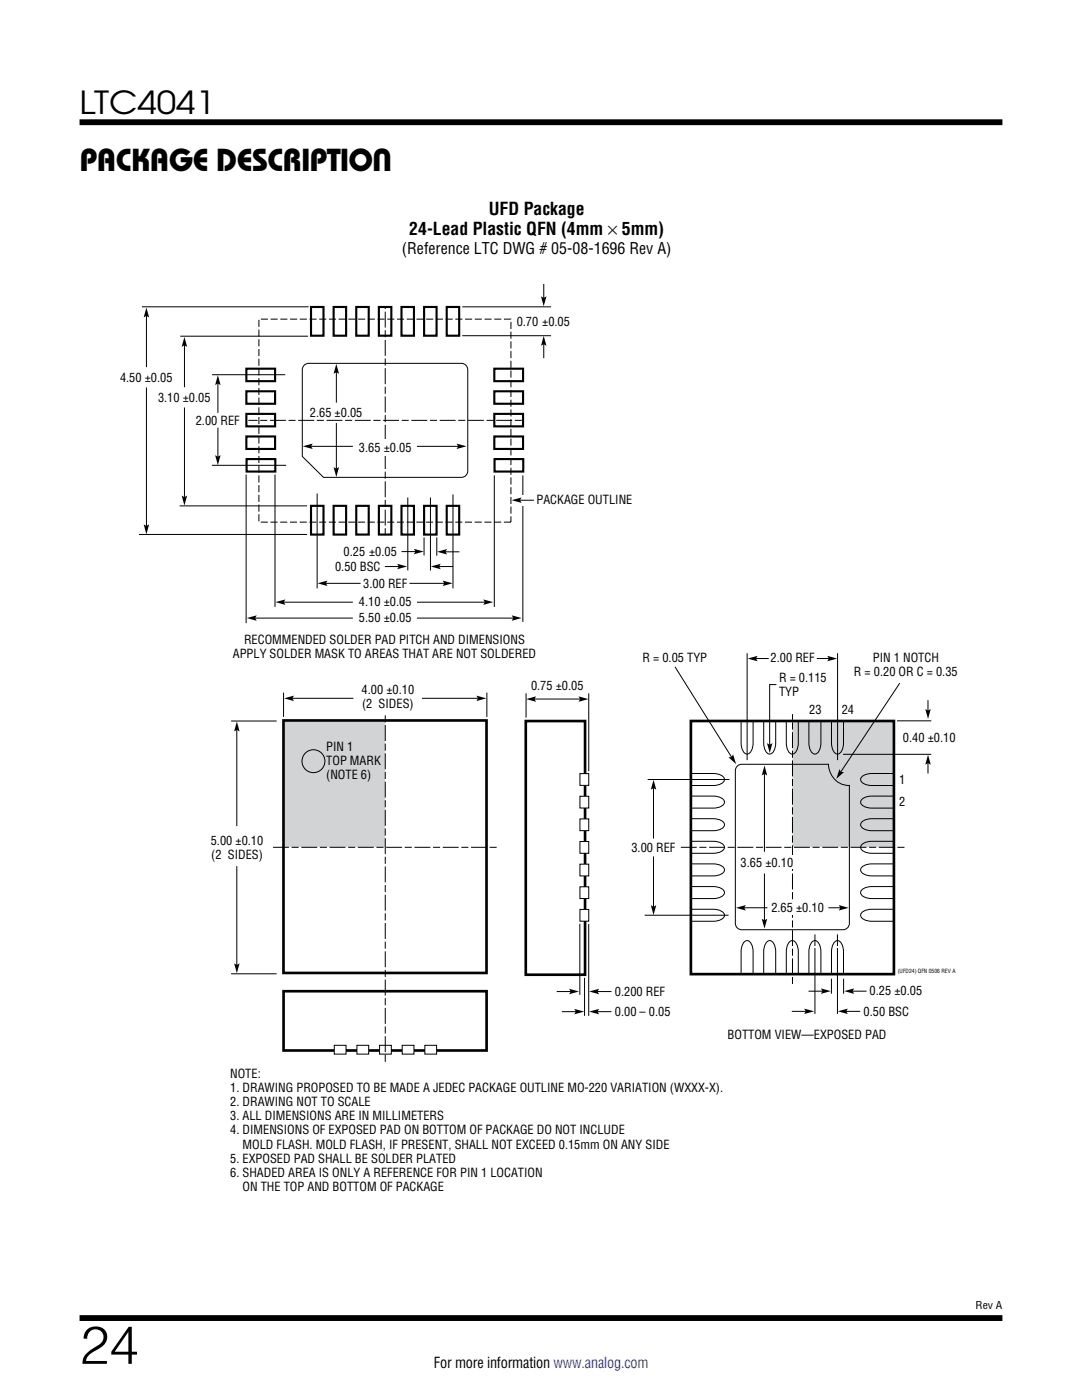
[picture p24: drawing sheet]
<svg xmlns="http://www.w3.org/2000/svg" width="216mm" height="279mm" viewBox="0 0 216 279" stroke-linecap="round" stroke-linejoin="round" font-family="sans-serif">
<defs><g id="words">
<text font-size="10.6" x="15.9" y="272.2">24</text>
<g font-size="6.3">
<text x="15.9" y="22.8">LTC4041</text>
<text x="15.9" y="34.1">PACKAGE DESCRIPTION</text>
</g>
<g font-size="3.5">
<text x="81.7" y="46.8">24-Lead Plastic QFN (4mm × 5mm)</text>
<text x="97.5" y="43">UFD Package</text>
</g>
<text font-size="3.2" x="80.2" y="50.7">(Reference LTC DWG # 05-08-1696 Rev A)</text>
<text font-size="3" x="86.6" y="273.1">For more information www.analog.com</text>
<g font-size="2.5">
<text x="103.1" y="65.1">0.70 ±0.05</text>
<text x="23.9" y="76.1">4.50 ±0.05</text>
<text x="31.5" y="80.1">3.10 ±0.05</text>
<text x="61.8" y="83.2">2.65 ±0.05</text>
<text x="39.1" y="84.7">2.00 REF</text>
<text x="71.6" y="90.2">3.65 ±0.05</text>
<text x="107.1" y="100.7">PACKAGE OUTLINE</text>
<text x="66.9" y="113.9">0.50 BSC</text>
<text x="68.6" y="111">0.25 ±0.05</text>
<text x="72.5" y="117.4">3.00 REF</text>
<text x="71.6" y="121">4.10 ±0.05</text>
<text x="71.6" y="124.2">5.50 ±0.05</text>
<text x="46.5" y="131.3">APPLY SOLDER MASK TO AREAS THAT ARE NOT SOLDERED</text>
<text x="48.7" y="128.5">RECOMMENDED SOLDER PAD PITCH AND DIMENSIONS</text>
<text x="106" y="137.7">0.75 ±0.05</text>
<text x="128.2" y="132.1">R = 0.05 TYP</text>
<text x="153.8" y="132.2">2.00 REF</text>
<text x="155.4" y="136.1">R = 0.115</text>
<text x="170.4" y="134.9">R = 0.20 OR C = 0.35</text>
<text x="174.2" y="132.1">PIN 1 NOTCH</text>
<text x="72.2" y="138.5">4.00 ±0.10</text>
<text x="72.3" y="141.4">(2 SIDES)</text>
<text x="155.4" y="139">TYP</text>
<text x="161.5" y="142.5">23</text>
<text x="168" y="142.5">24</text>
<text x="65.1" y="149.9">PIN 1</text>
<text x="180.2" y="148">0.40 ±0.10</text>
<text x="65.1" y="152.7">TOP MARK</text>
<text x="65.1" y="155.5">(NOTE 6)</text>
<text x="179.4" y="156.4">1</text>
<text x="179.4" y="160.9">2</text>
<text x="42.1" y="168.6">5.00 ±0.10</text>
<text x="42.2" y="171.5">(2 SIDES)</text>
<text x="126" y="170">3.00 REF</text>
<text x="147.8" y="172.9">3.65 ±0.10</text>
<text x="153.9" y="181.9">2.65 ±0.10</text>
<text x="122.7" y="198.8">0.200 REF</text>
<text x="122.7" y="202.8">0.00 – 0.05</text>
<text x="172.3" y="202.7">0.50 BSC</text>
<text x="173.5" y="198.6">0.25 ±0.05</text>
<text x="145.2" y="207.3">BOTTOM VIEW—EXPOSED PAD</text>
<text x="45.9" y="215.1">NOTE:</text>
<text x="45.9" y="217.9">1. DRAWING PROPOSED TO BE MADE A JEDEC PACKAGE OUTLINE MO-220 VARIATION (WXXX-X).</text>
<text x="45.9" y="220.8">2. DRAWING NOT TO SCALE</text>
<text x="45.9" y="223.6">3. ALL DIMENSIONS ARE IN MILLIMETERS</text>
<text x="45.9" y="226.4">4. DIMENSIONS OF EXPOSED PAD ON BOTTOM OF PACKAGE DO NOT INCLUDE</text>
<text x="45.9" y="232">5. EXPOSED PAD SHALL BE SOLDER PLATED</text>
<text x="48.4" y="229.2">MOLD FLASH. MOLD FLASH, IF PRESENT, SHALL NOT EXCEED 0.15mm ON ANY SIDE</text>
<text x="45.9" y="234.9">6. SHADED AREA IS ONLY A REFERENCE FOR PIN 1 LOCATION</text>
<text x="48.4" y="237.7">ON THE TOP AND BOTTOM OF PACKAGE</text>
</g>
<text font-size="2.1" x="194.7" y="261.2">Rev A</text>
<text font-size="1.1" x="179.1" y="194.2">(UFD24) QFN 0506 REV A</text>
</g></defs>
<path d="M15.9 24.4h184.1M15.9 263h184.1" fill="none" stroke="#000" stroke-width="1.2" stroke-linecap="butt"/>
<g fill="#d1d3d4">
<path d="M158.1 143.9h20.3v25.1h-20.3z"/>
<path d="M56.5 143.8h20.3v25.2h-20.3z"/>
</g>
<path d="M56.6 143.8h40.5v50.4h-40.5zM137.9 143.9h40.5v50.5h-40.5z" fill="none" stroke="#000" stroke-width=".53"/>
<g fill="none" stroke="#000" stroke-width=".2">
<path d="M56.6 138.2v4.9M58.1 139.4h12.4M84.2 139.4h11.5M97.1 138.2v4.9M105 138.4v4.8M117.5 138.4v15.5M134.7 133.1l11.4 18.2M154.9 136.6h-1.3v12.3M179.5 136.3l-11.9 18M185.2 139.7v2.4M46.1 143.9h9.1M47.3 145.4v19.5"/>
<path d="M129.2 155.6h16.4M130.4 157v10.3M152.5 154.2v15.8M168.2 150.5h17.6M179 143.9h6.8M185.2 152v2.4M47.3 172.9v19.9M130.4 170.9v10.3M152.5 174.3v9.6M46.1 194.3h9.1M111.1 197.9h3M119 197.9h3"/>
<path d="M128.6 182.7h16.8M148.2 181.2h4.9M161.3 197.8h3.1M162.6 186.5v15.9M165.3 181.2h2.7M165.9 195.3v3M167.1 186.5v15.9M168.3 195.3v3M169.8 197.8h3.1M112.1 201.9h3.1M119 201.9h3M158 201.8h3.1"/>
<path d="M168.6 201.8h3"/>
<circle cx="62.5" cy="151.9" r="2.29"/>
</g>
<g fill="#000">
<path d="M56.7 139.4l2-.6-.4 .6 .4 .5zM95.1 138.8l1.9 .6-1.9 .5 .3-.5zM47.3 144l.5 2-.5-.3-.6 .3zM130.4 155.6l.5 2-.5-.3-.5 .3zM145.4 151.1h.6l.3-.6 .6 2zM152.5 152.8l.6 2-.6-.4-.5 .4zM153 148.3l.6 .3 .5-.3-.5 2zM167.5 153.5l.3 .6h.6l-1.5 1.3zM184.6 141.5l.6 .3 .5-.3-.5 2zM185.2 150.6l.5 2-.5-.3-.6 .3zM46.7 192.3l.6 .3 .5-.3-.5 1.9zM113.6 197.3l1.9 .6-1.9 .5 .3-.5z"/>
<path d="M117.6 197.9l1.9-.6-.3 .6 .3 .5zM129.9 180.6l.5 .4 .5-.4-.5 2zM146.8 181.2l2-.6-.3 .6 .3 .5zM152 183.4l.5 .3 .6-.3-.6 1.9zM163.8 197.3l2 .5-2 .5 .3-.5zM167.4 180.6l1.9 .6-1.9 .5 .3-.5zM168.5 197.8l1.9-.5-.3 .5 .3 .5zM114.6 201.3l2 .6-2 .5 .3-.5zM117.6 201.9l1.9-.6-.3 .6 .3 .5zM160.5 201.3l1.9 .5-1.9 .6 .3-.6zM167.2 201.8l2-.5-.4 .5 .4 .6z"/>
</g>
<g fill="#fff">
<path d="M161.7 188.9h1.7v.2h-1.7z"/>
<path d="M166.3 188.9h1.7v.2h-1.7z"/>
</g>
<path d="M104.9 143.9h11.8v50.6h-11.8zM56.6 197.8h40.5v11.8h-40.5z" fill="none" stroke="#000" stroke-width=".53"/>
<path d="M115.7 154.4h1.8v2.3h-1.8z" fill="#fff"/>
<path d="M115.7 154.4h1.8v2.3h-1.8z" fill="none" stroke="#000" stroke-width=".2"/>
<path d="M115.7 181.5h1.8v2.3h-1.8z" fill="#fff"/>
<path d="M115.7 181.5h1.8v2.3h-1.8z" fill="none" stroke="#000" stroke-width=".2"/>
<path d="M115.7 177h1.8v2.3h-1.8z" fill="#fff"/>
<path d="M115.7 177h1.8v2.3h-1.8z" fill="none" stroke="#000" stroke-width=".2"/>
<path d="M115.7 172.5h1.8v2.3h-1.8z" fill="#fff"/>
<path d="M115.7 172.5h1.8v2.3h-1.8z" fill="none" stroke="#000" stroke-width=".2"/>
<path d="M115.7 167.9h1.8v2.4h-1.8z" fill="#fff"/>
<path d="M115.7 167.9h1.8v2.4h-1.8z" fill="none" stroke="#000" stroke-width=".2"/>
<path d="M115.7 163.4h1.8v2.4h-1.8z" fill="#fff"/>
<path d="M115.7 163.4h1.8v2.4h-1.8z" fill="none" stroke="#000" stroke-width=".2"/>
<path d="M115.7 158.9h1.8v2.4h-1.8z" fill="#fff"/>
<path d="M115.7 158.9h1.8v2.4h-1.8z" fill="none" stroke="#000" stroke-width=".2"/>
<path d="M84.8 208.6h2.3v1.8h-2.3z" fill="#fff"/>
<path d="M84.8 208.6h2.3v1.8h-2.3z" fill="none" stroke="#000" stroke-width=".2"/>
<path d="M66.7 208.6h2.3v1.8h-2.3z" fill="#fff"/>
<path d="M66.7 208.6h2.3v1.8h-2.3z" fill="none" stroke="#000" stroke-width=".2"/>
<path d="M71.2 208.6h2.4v1.8h-2.4z" fill="#fff"/>
<path d="M71.2 208.6h2.4v1.8h-2.4z" fill="none" stroke="#000" stroke-width=".2"/>
<path d="M75.7 208.6h2.4v1.8h-2.4z" fill="#fff"/>
<path d="M75.7 208.6h2.4v1.8h-2.4z" fill="none" stroke="#000" stroke-width=".2"/>
<path d="M80.3 208.6h2.3v1.8h-2.3z" fill="#fff"/>
<g fill="none" stroke="#000" stroke-width=".2">
<path d="M108.5 56.7v3M28.3 61.2h33.3M29.2 62.8v10.5M29.2 77.3v27.9M36 67.1h25.5M36.8 68.6v8.7M42.3 74.8h14.6M43.5 76.3v6.1M67.1 74v6.4M92.2 61.2h17.8M92.2 67h17.8M108.5 68.4v3.1"/>
<path d="M36.8 81.3v18.2M42.3 92.9h14.8M43.5 85.3v6.1M49.1 94.7v29.7M54.9 94.7v26.4M61.8 89.1h8.6M63.3 98.5v18.9M67.1 84.4v9.4M81.4 99.3v14.5M83.2 89.1h8.5M85.9 99.3v14.5M90.4 98.7v18.7"/>
<path d="M98.6 94.9v26.2M104.3 94.9v29.2M27.7 106.7h33.6M35.8 101h25.5M64.8 116.4h7.2M76.8 113.1h3M80.1 110.1h3.1M81.7 116.4h7.2M84.6 107.2v3.7M87.2 107.2v3.7M87.3 113.1h3.1M88.6 110.1h3.1"/>
<path d="M50.6 123.4h19.8M56.4 120.2h14M83.2 123.4h19.5M83.2 120.2h13.8M106.4 139.5h9.6M115.7 184.4v14.1M116.6 195.2v7.5M117.5 184.4v18.3M80.3 208.6h2.3v1.8h-2.3z"/>
</g>
<g fill="#000">
<path d="M108 59.1l.5 .4 .5-.4-.5 2zM29.2 61.4l.6 2-.6-.4-.5 .4zM36.8 67.2l.5 2-.5-.3-.5 .3zM43.5 74.9l.5 2-.5-.4-.6 .4zM67.1 72.6l.6 2-.6-.3-.5 .3zM108.5 67l.5 2-.5-.3-.5 .3zM36.3 98.9l.5 .3 .5-.3-.5 2zM42.9 90.8l.6 .4 .5-.4-.5 2zM60.4 89.1l2-.6-.3 .6 .3 .5zM66.6 93.2l.5 .3 .6-.3-.6 2zM91.1 88.5l2 .6-2 .5 .3-.5zM28.7 104.7l.5 .3 .6-.3-.6 1.9z"/>
<path d="M63.4 116.4l1.9-.5-.3 .5 .3 .6zM79.3 112.5l1.9 .6-1.9 .5 .3-.5zM82.6 109.5l2 .6-2 .5 .3-.5zM86 113.1l1.9-.6-.3 .6 .3 .5zM88.3 115.9l2 .5-2 .6 .4-.6zM87.2 110.1l2-.5-.3 .5 .3 .6zM49.2 123.3l2-.5-.3 .5 .3 .6zM55 120.2l1.9-.6-.3 .6 .3 .5zM96.4 119.6l2 .6-2 .5 .4-.5zM102.1 122.8l2 .5-2 .6 .3-.6zM105 139.5l2-.5-.4 .5 .4 .6zM115.4 139l2 .5-2 .6 .4-.6z"/>
</g>
<path d="M104.1 83.9h-54.5M76.9 106.8v-45.7M99.1 169.1h-45M180.5 169.1h-45.1M158.1 196.4v-53.9M76.9 211.9v-69.5" fill="none" stroke="#000" stroke-width=".2" stroke-dasharray="1.4 .5 3.2 .5" stroke-linecap="butt"/>
<path d="M51.7 63.7h50.3v40.5h-50.3z" fill="none" stroke="#000" stroke-width=".2" stroke-dasharray="1.4 .5" stroke-linecap="butt"/>
<path d="M104 98.8h.6v2h-.6z" fill="#fff"/>
<path d="M103.5 99.8h3M149.1 130.4v21.3M167.1 130.4v21.3M147.2 152.8l.8-.3h17.3a4.3 4.3 0 0 0 4.2 4.3v27.5a1.27 1.27 0 0 1-1.3 1.2h-20.2a1.27 1.27 0 0 1-1.3-1.2v-30.5l.1-.4z" fill="none" stroke="#000" stroke-width=".2"/>
<path d="M102.1 99.8l2-.5-.4 .5 .4 .6z" fill="#000"/>
<g fill="#fff">
<path d="M157.4 179.8h1.4v2.6h-1.4z"/>
<path d="M157.3 170.6h1.4v2.6h-1.4z"/>
</g>
<path d="M60.6 73l.6-.4 .4-.1h30.5a1.27 1.27 0 0 1 1.2 1.3v20.2a1.27 1.27 0 0 1-1.2 1.3h-27.5l-4.3-4.2v-17.3zM150.6 131.4h2.8M163 131.4h2.7" fill="none" stroke="#000" stroke-width=".2"/>
<path d="M149.2 131.4l2-.5-.4 .5 .4 .6zM165.1 130.9l2 .5-2 .6 .3-.6z" fill="#000"/>
<path d="M75.4 87.8h3.1v3.2h-3.1z" fill="#fff"/>
<g fill="none" stroke="#000" stroke-width=".2">
<path d="M138 154.4h4.3a1.99 1.99 0 0 1 2.3 1.2 1.99 1.99 0 0 1-2.3 1.2h-4.3M138 158.9h4.3a1.99 1.99 0 0 1 2.3 1.2 1.99 1.99 0 0 1-2.3 1.2h-4.3M147.9 143.9v4.3a1.99 1.99 0 0 0 1.2 2.3 1.99 1.99 0 0 0 1.2-2.3v-4.3M152.4 143.9v4.3a1.99 1.99 0 0 0 1.2 2.3 1.99 1.99 0 0 0 1.2-2.3v-4.3M156.9 143.9v4.3a1.99 1.99 0 0 0 1.2 2.3 1.99 1.99 0 0 0 1.2-2.3v-4.3M161.4 143.9v4.3a1.99 1.99 0 0 0 1.2 2.3 1.99 1.99 0 0 0 1.2-2.3v-4.3M165.9 143.9v4.3a1.99 1.99 0 0 0 1.2 2.3 1.99 1.99 0 0 0 1.2-2.3v-4.3M178.3 154.4h-4.3a1.99 1.99 0 0 0-2.3 1.2 1.99 1.99 0 0 0 2.3 1.2h4.3M178.3 158.9h-4.3a1.99 1.99 0 0 0-2.3 1.2 1.99 1.99 0 0 0 2.3 1.2h4.3M138 172.4h4.3a1.99 1.99 0 0 1 2.3 1.2 1.99 1.99 0 0 1-2.3 1.2h-4.3M138 176.9h4.3a1.99 1.99 0 0 1 2.3 1.2 1.99 1.99 0 0 1-2.3 1.2h-4.3M138 167.9h4.3a1.99 1.99 0 0 1 2.3 1.2 1.99 1.99 0 0 1-2.3 1.2h-4.3"/>
<path d="M138 163.4h4.3a1.99 1.99 0 0 1 2.3 1.2 1.99 1.99 0 0 1-2.3 1.2h-4.3M178.3 172.4h-4.3a1.99 1.99 0 0 0-2.3 1.2 1.99 1.99 0 0 0 2.3 1.2h4.3M178.3 176.9h-4.3a1.99 1.99 0 0 0-2.3 1.2 1.99 1.99 0 0 0 2.3 1.2h4.3M178.3 167.9h-4.3a1.99 1.99 0 0 0-2.3 1.2 1.99 1.99 0 0 0 2.3 1.2h4.3M178.3 163.4h-4.3a1.99 1.99 0 0 0-2.3 1.2 1.99 1.99 0 0 0 2.3 1.2h4.3M138 181.5h4.3a1.99 1.99 0 0 1 2.3 1.2 1.99 1.99 0 0 1-2.3 1.2h-4.3M147.9 194.3v-4.3a1.99 1.99 0 0 1 1.2-2.3 1.99 1.99 0 0 1 1.2 2.3v4.3M152.4 194.3v-4.3a1.99 1.99 0 0 1 1.2-2.3 1.99 1.99 0 0 1 1.2 2.3v4.3M156.9 194.3v-4.3a1.99 1.99 0 0 1 1.2-2.3 1.99 1.99 0 0 1 1.2 2.3v4.3M161.4 194.3v-4.3a1.99 1.99 0 0 1 1.2-2.3 1.99 1.99 0 0 1 1.2 2.3v4.3M165.9 194.3v-4.3a1.99 1.99 0 0 1 1.2-2.3 1.99 1.99 0 0 1 1.2 2.3v4.3M178.3 181.5h-4.3a1.99 1.99 0 0 0-2.3 1.2 1.99 1.99 0 0 0 2.3 1.2h4.3"/>
</g>
<g fill="none" stroke="#000" stroke-width=".42">
<path d="M49.2 78.1h5.7v2.5h-5.7zM49.2 73.6h5.7v2.5h-5.7zM62.1 61.3h2.5v5.7h-2.5zM66.6 61.3h2.5v5.7h-2.5zM71.1 61.3h2.5v5.7h-2.5zM75.6 61.3h2.5v5.7h-2.5zM80.1 61.3h2.5v5.7h-2.5zM84.6 61.3h2.5v5.7h-2.5zM89.1 61.3h2.5v5.7h-2.5zM98.6 78.1h5.8v2.5h-5.8zM98.6 73.6h5.8v2.5h-5.8zM49.2 87.1h5.7v2.5h-5.7z"/>
<path d="M49.2 82.6h5.7v2.5h-5.7zM49.2 91.6h5.7v2.5h-5.7zM98.6 87.1h5.8v2.5h-5.8zM98.6 82.6h5.8v2.5h-5.8zM98.7 91.6h5.7v2.5h-5.7zM62.1 101h2.5v5.7h-2.5zM66.6 101h2.5v5.7h-2.5zM71.1 101h2.5v5.7h-2.5zM75.6 101h2.5v5.7h-2.5zM80.1 101h2.5v5.7h-2.5zM84.6 101h2.5v5.7h-2.5zM89.1 101h2.5v5.7h-2.5z"/>
</g>
<use href="#words"/>
</svg>
